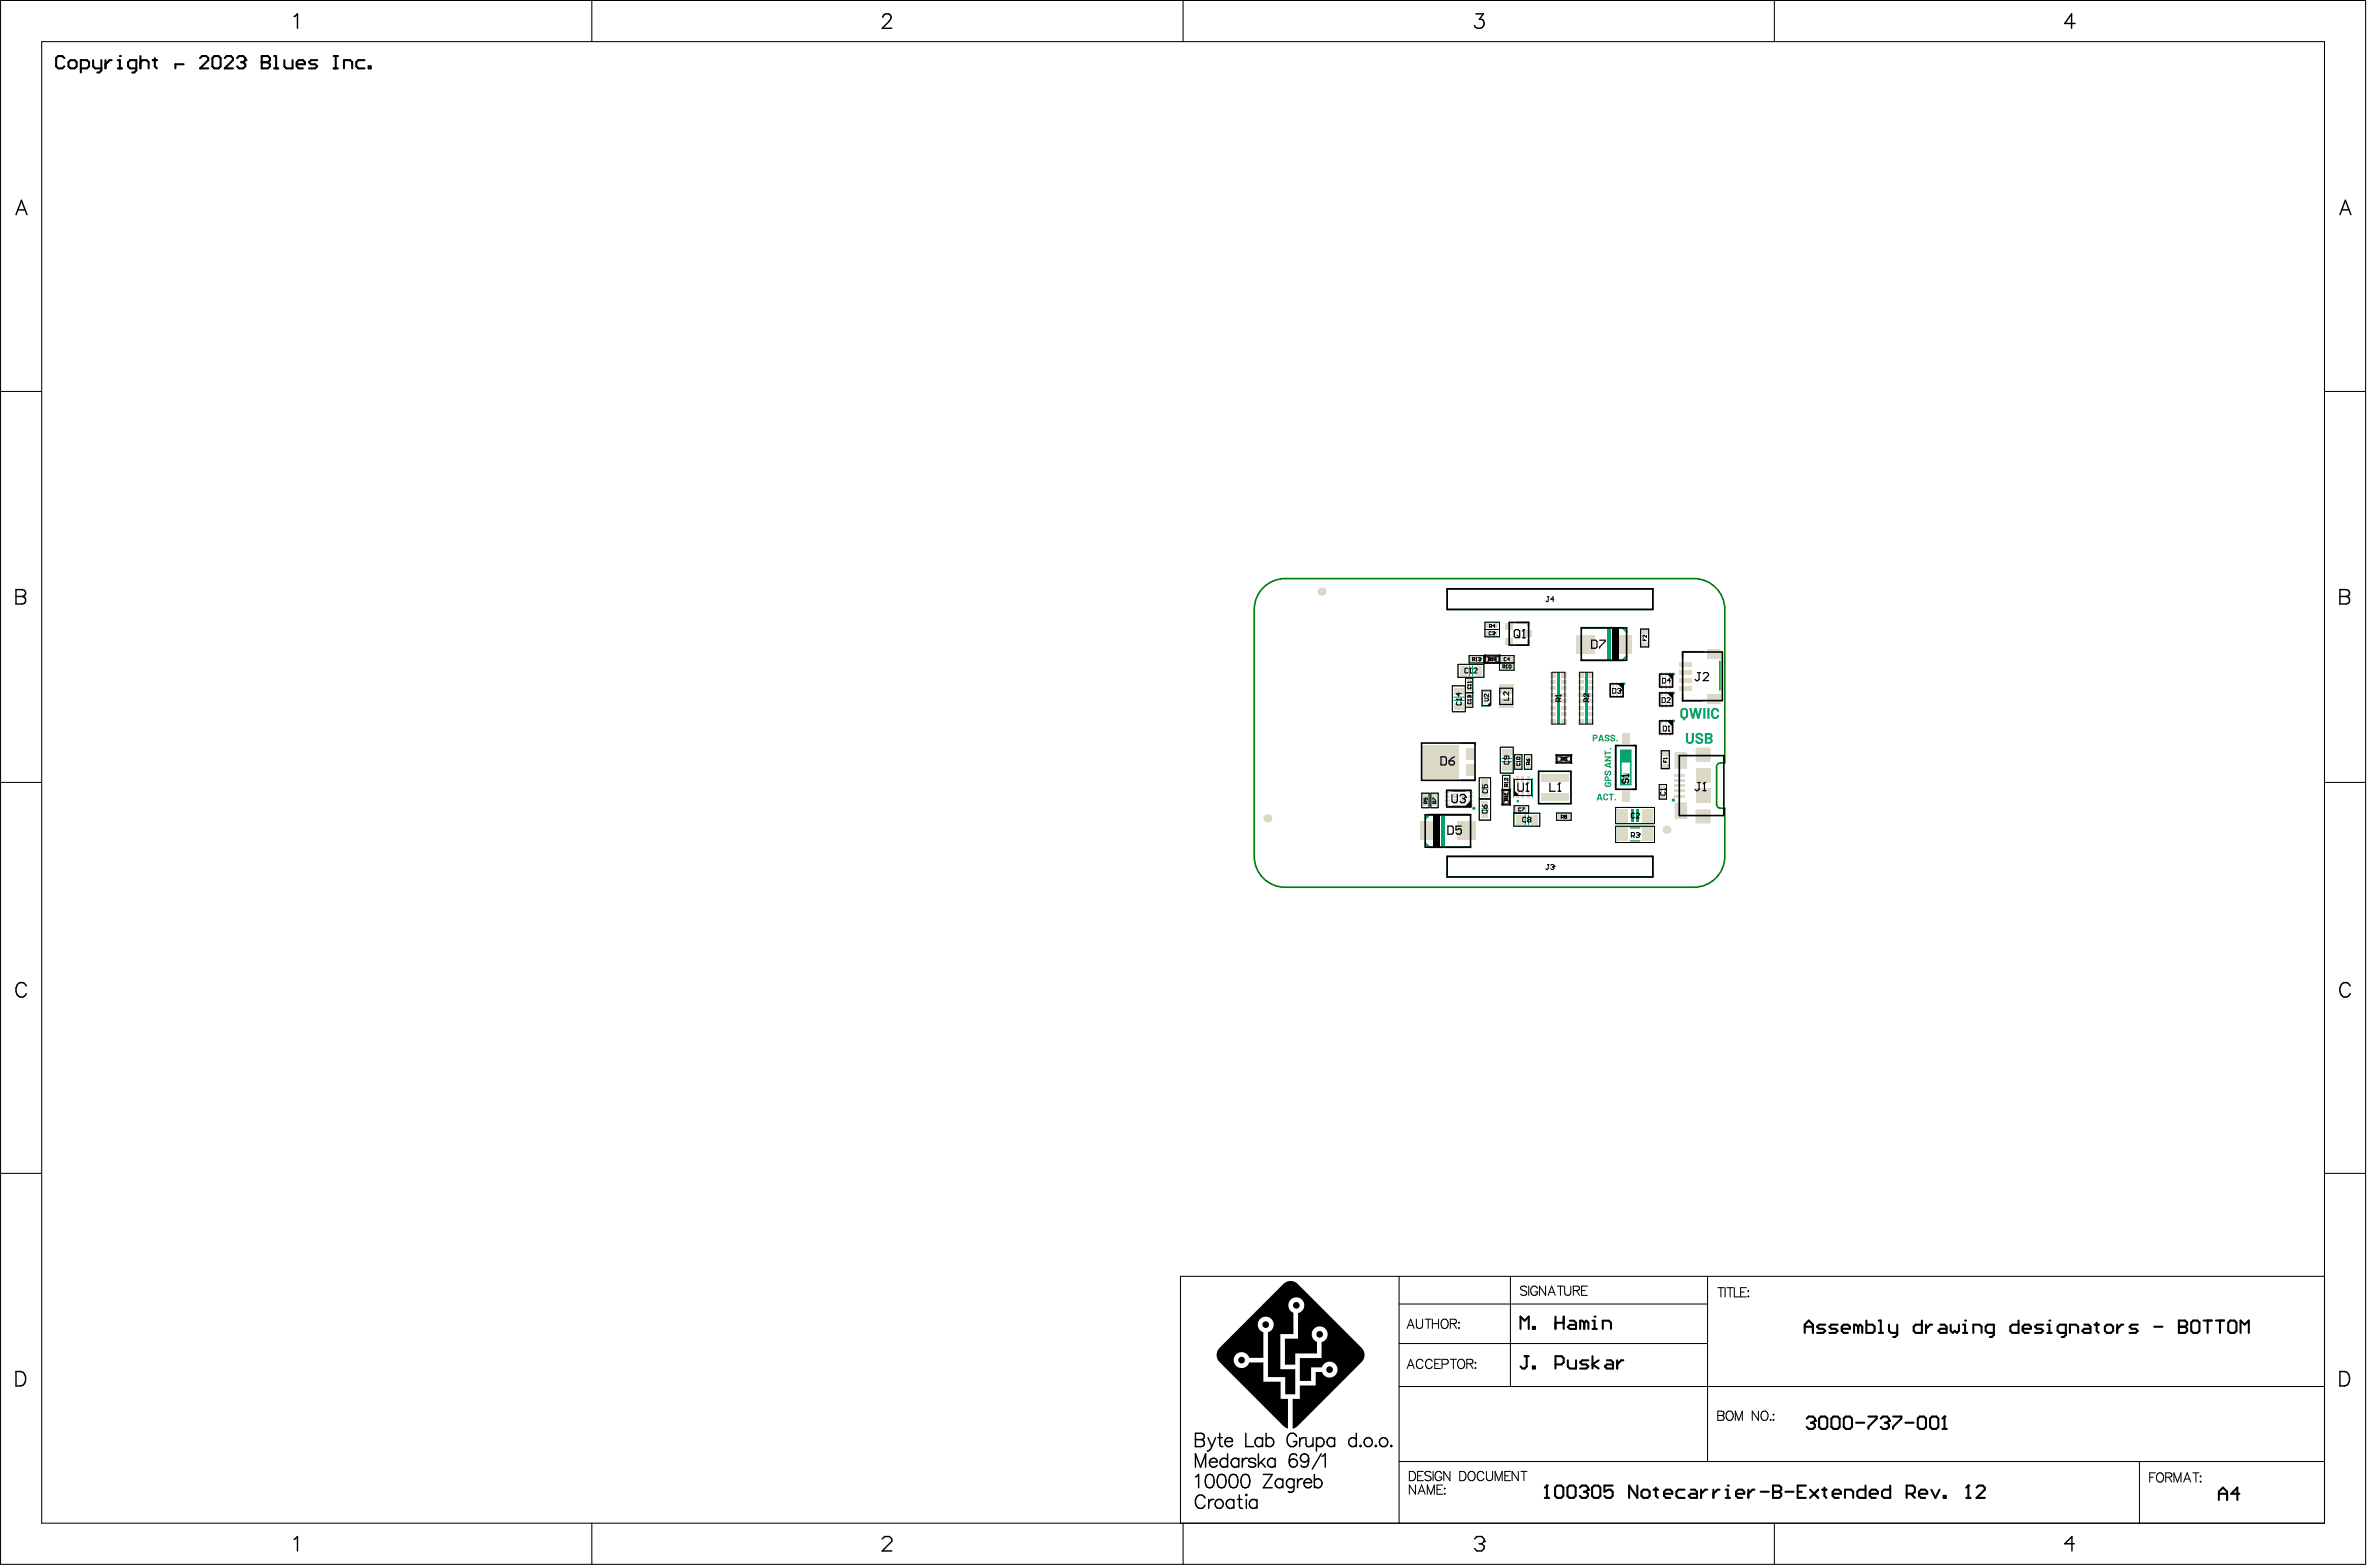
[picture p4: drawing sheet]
<svg xmlns="http://www.w3.org/2000/svg" width="487mm" height="322mm" viewBox="0 0 487 322" stroke-linecap="round" stroke-linejoin="round" font-family="sans-serif">
<path d="M259.7 120.8a6.3 6.3 0 0 1 4.5-1.9h84.1a6.3 6.3 0 0 1 6.3 6.4v31.5h-.9a.83 .83 0 0 0-.8 .8v7.7a.83 .83 0 0 0 .8 .8h.9v9.9a6.3 6.3 0 0 1-6.3 6.4h-84.1a6.3 6.3 0 0 1-6.3-6.4v-50.7a6.3 6.3 0 0 1 1.8-4.5z" fill="none" stroke="#008000" stroke-width=".33"/>
<g fill="#000">
<path d="M263.9 263.9a2.07 2.07 0 0 1 2.8-.1l13.2 13.2a2.07 2.07 0 0 1 0 3l-13.1 13.1-1 .6v-6.2h1.4v-2.7h3.3v-2.8h1.3l.6 .8 .9 .4 .7-.2 .5-.3 .5-.9-.1-.8-.6-.8-.7-.3-.8 .1-.6 .4-.4 .7h-2.2v2.7h-2.4v-4.7h4.5v-3.2l.9-.7 .3-.9-.1-.8-.3-.4-.9-.5h-.5l-.7 .3-.4 .4-.3 .7 .2 1 .3 .4 .6 .4v2.4h-4.5v2.3h-2.1v-5.3h2.7v-5.3l.6-.3 .3-.3 .3-1.1a1.63 1.63 0 0 0-1.5-1.5 1.63 1.63 0 0 0-1.7 1.3l.2 1 .3 .5 .5 .3v4.4h-2.7v7.2h3.1v5.2h-2.1v-3.5h-3.5v-9.3l.8-.6 .4-.9-.4-1-.5-.5-.8-.2-.7 .2-.6 .5-.3 .7v.7l.3 .5 .8 .6v5.3h-2.9a1.63 1.63 0 0 0-2-1.1l-.7 .4-.3 .4-.2 .8 .1 .5 .2 .4 .6 .5 .8 .2 .5-.1a1.63 1.63 0 0 0 1-1.1h2.9v4h3.6v3.5h1.5v6.1l-.9-.5-13.2-13.1a2.06 2.06 0 0 1-.1-2.8z"/>
<circle cx="24.6" cy="11.5" r=".21"/>
<circle cx="50.4" cy="12.4" r=".21"/>
<circle cx="53.8" cy="12.8" r=".21"/>
<circle cx="255.3" cy="279.6" r=".68"/>
<circle cx="260.2" cy="272.3" r=".68"/>
<circle cx="266.5" cy="268.3" r=".68"/>
<circle cx="271.3" cy="274.3" r=".68"/>
<circle cx="327.8" cy="270.6" r=".21"/>
<circle cx="273.3" cy="281.5" r=".68"/>
<circle cx="318" cy="305.3" r=".21"/>
<circle cx="326.5" cy="306.2" r=".21"/>
<circle cx="355.2" cy="305.3" r=".21"/>
<circle cx="364.5" cy="306.6" r=".21"/>
<circle cx="404.7" cy="305.3" r=".21"/>
</g>
<g fill="none" stroke="#000" stroke-width=".21">
<path d="M.1 .1h486.2v321.4h-486.2zM121.7 .1v8.5M243.2 .1v8.5M364.8 .1v8.5M.1 80.5h8.5M477.9 80.5h8.4M.1 160.8h8.5M477.9 160.8h8.4M.1 241.2h8.5M477.9 241.2h8.4M287.6 262.3v50.8M287.6 276.2h63.5"/>
<path d="M287.6 268h63.3M289.3 273.1l.7-2 .7 2M289.6 272.4h.9M291.2 271.1v1.4a.64 .64 0 0 0 .6 .6 .64 .64 0 0 0 .7-.6v-1.4M292.6 279.8a.7 .7 0 0 0-.8-.4 .7 .7 0 0 0-.6 .7v.5a.7 .7 0 0 0 .6 .7 .7 .7 0 0 0 .8-.5M293 271.1h1.3M293.6 271.1v2M294.4 279.8a.7 .7 0 0 0-.8-.4 .7 .7 0 0 0-.5 .7v.5a.7 .7 0 0 0 .5 .7 .7 .7 0 0 0 .8-.5M294.5 271.1v2M294.5 272.1h1.2M295.7 271.1v2M296.2 279.4h-1.2v1.9h1.2"/>
<path d="M296.5 271.4a.7 .7 0 0 1 .8-.2 .7 .7 0 0 1 .4 .7v.4a.73 .73 0 0 1-.7 .8 .73 .73 0 0 1-.7-.8zM298.2 272.1l1.1-.1 .1-.3-.1-.4-.3-.2h-.8v2M298.2 279.4h1.2M298.8 272.1l.6 1M298.8 279.4v1.9M300 271.8v.2zM300 272.9v.2zM300 279.5a.91 .91 0 0 1 1.1 .4 .91 .91 0 0 1-.2 1.1 .7 .7 0 0 1-.8 .3 .7 .7 0 0 1-.4-.7v-.5zM310.5 262.3v22.7M313.9 264.6a.72 .72 0 0 0-.7-.3 .72 .72 0 0 0-.6 .5l.2 .3 .9 .3 .2 .6a.84 .84 0 0 1-1.3 0M314.3 264.4v1.9M316.1 264.8a.7 .7 0 0 0-.8-.5 .7 .7 0 0 0-.6 .8v.4a.68 .68 0 0 0 .7 .8 .68 .68 0 0 0 .7-.8h-.5"/>
<path d="M317.8 264.4v1.9l-1.3-1.9v1.9M318.3 266.3l.7-1.9 .7 1.9M318.6 265.6h.9M320.2 264.4h1.2M320.8 264.4v1.9M321.7 264.4v1.3a.64 .64 0 0 0 .6 .6 .64 .64 0 0 0 .6-.6v-1.3M323.5 265.3l1.1-.1 .1-.3-.1-.4-.3-.1h-.8v1.9M324.1 265.3l.6 1M325.2 265.3h.7M326.3 264.4h-1.1v1.9h1.1M351.1 262.3v38.1M353.2 264.7h1.2"/>
<path d="M353.8 264.7v1.9M354.7 264.7v1.9M355.1 264.7h1.2M355.7 264.7v1.9M356.6 264.7v1.9h1M357.9 265.6h.7M359 264.7h-1.1v1.9h1.1M359.3 265.4h.2zM359.4 266.4v.2zM477.9 262.3h-235.2v50.8h235.2v-304.5h-469.3v304.5h469.3M287.6 285h190.3M289.3 281.3l.7-1.9 .7 1.9"/>
<path d="M289.6 280.7h.9M295 280.3h.7M296.5 280.4h.8a.5 .5 0 0 0 .5-.5 .5 .5 0 0 0-.5-.5h-.8v1.9M301.6 280.3l1-.1 .2-.3-.1-.3-.3-.2h-.8v1.9M302.2 280.3l.6 1M303.3 280v.2zM303.3 281.1v.2zM353.2 290h.8l.3 .2 .1 .4-.4 .4a.5 .5 0 0 1 .5 .4 .5 .5 0 0 1-.5 .5h-.8zM353.2 291h.8M355.2 290.1a.91 .91 0 0 1 1.1 .4 .91 .91 0 0 1-.2 1.2 .7 .7 0 0 1-.8 .2 .7 .7 0 0 1-.4-.7l.1-.7zM356.8 291.9v-1.9l.7 1.9 .7-1.9v1.9M361.5 290v1.9l-1.3-1.9v1.9"/>
<path d="M362.4 290.1a.91 .91 0 0 1 1.1 .4 .91 .91 0 0 1-.2 1.2 .7 .7 0 0 1-.8 .2 .7 .7 0 0 1-.5-.7v-.4zM364 291.8v.1zM364.6 290.7v.2zM364.6 291.8v.1zM121.7 313.1v8.4M243.2 313.1v8.4M287.6 300.4h190.3M289.7 302.4h.7a1.02 1.02 0 0 1 .6 1 1.02 1.02 0 0 1-.6 .9h-.7zM291 305.2v1.9l-1.3-1.9v1.9M291.4 303.3h.8M291.5 307.1l.8-1.9 .7 1.9M291.8 306.5h.9"/>
<path d="M292.6 302.4h-1.2v1.9h1.2M293.4 307.1v-1.9l.8 1.9 .7-1.9v1.9M294.2 302.7a.72 .72 0 0 0-.7-.3 .72 .72 0 0 0-.6 .5l.2 .3 .9 .3 .2 .6a.83 .83 0 0 1-1.3 0M294.6 302.4v1.9M295.4 306.1h.8M296.4 302.9a.7 .7 0 0 0-.8-.5 .7 .7 0 0 0-.6 .8v.4a.68 .68 0 0 0 .7 .8 .68 .68 0 0 0 .7-.8h-.5M296.6 305.2h-1.2v1.9h1.2M297 305.9v.1zM297 307v.1zM298.1 302.4v1.9l-1.3-1.9v1.9M300.1 302.4h.6a1.02 1.02 0 0 1 .7 1 1.02 1.02 0 0 1-.7 .9h-.6zM302 302.7a.7 .7 0 0 1 .8-.2 .7 .7 0 0 1 .5 .7v.4a.73 .73 0 0 1-.8 .8 .73 .73 0 0 1-.7-.8z"/>
<path d="M305.1 302.9a.7 .7 0 0 0-.8-.5 .7 .7 0 0 0-.6 .8v.4a.7 .7 0 0 0 .6 .7 .7 .7 0 0 0 .8-.4M305.6 302.4v1.4a.64 .64 0 0 0 .6 .5 .64 .64 0 0 0 .7-.5v-1.4M307.4 304.3v-1.9l.7 1.9 .7-1.9v1.9M309.4 303.3h.7M310.6 302.4h-1.2v1.9h1.2M312.1 302.4v1.9l-1.2-1.9v1.9M312.7 302.4h1.2M313.3 302.4v1.9M364.8 313.1v8.4M439.8 300.4v12.7M442 303.6h.7M443.1 302.7h-1.1v1.9"/>
<path d="M443.7 302.8a.91 .91 0 0 1 1.1 .4 .91 .91 0 0 1-.2 1.2 .7 .7 0 0 1-.8 .2 .7 .7 0 0 1-.4-.7v-.7zM445.2 303.6l1.1-.1 .2-.2-.1-.4-.3-.2h-.9v1.9M445.9 303.6l.6 1M446.9 304.6v-1.9l.8 1.9 .7-1.9v1.9M448.9 304.6l.8-1.9 .7 1.9M449.2 304h.9M450.8 302.7h1.3M451.5 302.7v1.9M452.3 303.5h.2zM452.4 304.5v.1z"/>
</g>
<g fill="none" stroke="#000" stroke-width=".3">
<path d="M60.5 3.4l.7-.6v3M181.5 3.6a.74 .74 0 0 1 .6-.8h.5a.72 .72 0 0 1 .5 1.2l-1.7 1.8h1.9M303.4 2.8h1.6l-.9 1.2a.95 .95 0 0 1 1 1.1 .95 .95 0 0 1-1.3 .7l-.4-.1-.3-.5M426.6 4.8h-2.1l1.4-2v3M3.3 44.1l1.1-2.9 1.1 2.9M3.7 43.1h1.4M481.1 44.1l1.1-2.9 1.1 2.9M481.5 43.1h1.4M3.3 121.2h1.3l.4 .1a.68 .68 0 0 1 0 1.2l-.4 .1a.78 .78 0 0 1 .7 .8 .78 .78 0 0 1-.7 .7h-1.3zM3.3 122.6h1.3M481.1 121.2h1.2l.4 .1a.68 .68 0 0 1 0 1.2l-.4 .1a.78 .78 0 0 1 .8 .8 .78 .78 0 0 1-.8 .7h-1.2zM481.1 122.6h1.2"/>
<path d="M5.4 202.7a1.09 1.09 0 0 0-1.2-.7 1.09 1.09 0 0 0-.9 1.1 1.3 1.3 0 0 0 .3 1.4 1.3 1.3 0 0 0 1.4 .3l.4-.6M483.2 202.7a1.09 1.09 0 0 0-1.3-.7 1.09 1.09 0 0 0-.8 1.1 1.3 1.3 0 0 0 .2 1.4 1.3 1.3 0 0 0 1.4 .3l.5-.6M3.3 281.9h1a1.58 1.58 0 0 1 1 1.5 1.58 1.58 0 0 1-1 1.5h-1zM245.8 294.6l1.5 .1a.64 .64 0 0 1 0 1.1l-.4 .1a.72 .72 0 0 1 .7 .7 .72 .72 0 0 1-.7 .7h-1.1zM245.8 295.9h1.1M248.3 295.5l.8 1.8M249 299.9a.73 .73 0 0 1 .8-.1 .73 .73 0 0 1 .4 .7h-1.6zM249.1 297.3a1.06 1.06 0 0 1-.9 1M249.9 295.5l-.8 1.8M250.4 295.5h.9M250.8 294.6v2.2l.1 .4 .5 .1M251.8 296.3a.86 .86 0 0 0 .5 1 .86 .86 0 0 0 1.1-.3"/>
<path d="M252.2 295.6a.72 .72 0 0 1 .8 0 .72 .72 0 0 1 .4 .7h-1.6zM252.4 298.8v2.8M254.7 299.7v1.9M255.4 299.7v1.9M256.1 294.6v2.7h1.6M256.5 299.7a.88 .88 0 0 0-1.1 .8M258.7 298.8v2.8M259.6 295.9a.88 .88 0 0 0-1.3-.1 .88 .88 0 0 0 0 1.3 .88 .88 0 0 0 1.3-.1M259.6 295.5v1.8M260 299.7l-1.3 1.3M260.3 295.9a.88 .88 0 0 1 1.3-.1 .88 .88 0 0 1 0 1.3 .88 .88 0 0 1-1.3-.1M260.3 294.6v2.7"/>
<path d="M262.2 299.7v1.9M266.6 295.3a1.01 1.01 0 0 0-1.2-.7 1.01 1.01 0 0 0-.8 1 1.2 1.2 0 0 0 .3 1.4 1.2 1.2 0 0 0 1.3 .2l.4-.5v-.4h-.7M266.6 299.2a.81 .81 0 0 0-1.2-.2l-.2 .3-.2 1.4M267.2 295.5v1.8M268.2 295.5a.88 .88 0 0 0-1 .8M268.5 295.5l.1 1.7 .7 .1 .6-.5M269 299.7a1.39 1.39 0 0 1-.7 1.9l-.7-.2-.1-.2M269.9 295.5v1.8M270.7 295.9a.88 .88 0 0 1 1.2-.1 .88 .88 0 0 1 0 1.3 .88 .88 0 0 1-1.2-.1M270.7 295.5v2.8M271.6 298.8l-1.8 3.2M271.8 299.3l.7-.5v2.8"/>
<path d="M274.4 295.9a.88 .88 0 0 0-1.3-.1 .88 .88 0 0 0 0 1.3 .88 .88 0 0 0 1.3-.1M274.4 295.5v1.8M278.8 295.9a.88 .88 0 0 0-1.3-.1 .88 .88 0 0 0 0 1.3 .88 .88 0 0 0 1.3-.1M278.8 294.6v2.7M279.7 297.1l.1 .1-.1 .1-.1-.1zM282.9 297.1l.1 .1-.1 .1-.2-.1zM286 297.1l.2 .1-.2 .1-.1-.1zM481.1 281.9h.9a1.58 1.58 0 0 1 1.1 1.5 1.58 1.58 0 0 1-1.1 1.5h-.9zM60.5 316.4l.7-.6v3M181.4 316.3l.5-.5h1l.4 .5v.5l-1.9 2h1.9M245.8 303.6l.6-.5v2.7M245.8 301.6v-2.8l1 2.8 1.1-2.8v2.8"/>
<path d="M247.7 307.9a1.01 1.01 0 0 0-1.1-.6 1.01 1.01 0 0 0-.8 1 1.2 1.2 0 0 0 .2 1.3 1.2 1.2 0 0 0 1.3 .3l.4-.5M248.2 303.2a.89 .89 0 0 1 1.3 .4 2.27 2.27 0 0 1-.3 2.1 .89 .89 0 0 1-1.3-.4 2.27 2.27 0 0 1 .3-2.1zM248.5 308.2v1.8M248.6 300.5a.86 .86 0 0 0 .6 1 .86 .86 0 0 0 1-.3M249.5 308.2a.88 .88 0 0 0-1 .8M250.6 303.2a.89 .89 0 0 1 1.3 .4 2.27 2.27 0 0 1-.2 2.1 .89 .89 0 0 1-1.3-.4 2.27 2.27 0 0 1 .2-2.1zM252.4 300.1a.88 .88 0 0 0-1.3-.1 .88 .88 0 0 0 0 1.3 .88 .88 0 0 0 1.3-.1M253.1 303.2a.89 .89 0 0 1 1.3 .4 2.27 2.27 0 0 1-.3 2.1 .89 .89 0 0 1-1.3-.4 2.27 2.27 0 0 1 .3-2.1zM253.7 308.6a.88 .88 0 0 0-1.3-.1 .88 .88 0 0 0 0 1.3 .88 .88 0 0 0 1.3-.2M253.7 308.2v1.8M254.4 308.2h.9M254.7 300.1a.88 .88 0 0 0-1.3-.1 .88 .88 0 0 0 0 1.3 .88 .88 0 0 0 1.3-.1"/>
<path d="M254.8 307.3v2.2l.1 .4 .5 .1M255.5 303.2a.89 .89 0 0 1 1.3 .4 2.27 2.27 0 0 1-.2 2.1 .89 .89 0 0 1-1.4-.4 2.27 2.27 0 0 1 .3-2.1zM256.2 307.2l.2 .1-.2 .1-.1-.1zM256.2 308.2v1.8M258.1 300.1a.83 .83 0 0 0-1.4 0l.4 .4 .9 .3 .1 .4a.83 .83 0 0 1-1.4 0M258.4 308.6a.88 .88 0 0 0-1.3-.1 .88 .88 0 0 0 0 1.3 .88 .88 0 0 0 1.3-.2M258.4 308.2v1.8M259.2 300.5l1 1.1M259.7 303.1h1.9l-1.9 2.7h1.9M262.2 300.1a.88 .88 0 0 0-1.3-.1 .88 .88 0 0 0 0 1.3 .88 .88 0 0 0 1.3-.1M263.7 304.4a.88 .88 0 0 0-1.3-.2 .88 .88 0 0 0 0 1.3 .88 .88 0 0 0 1.3-.1M263.7 304v1.8"/>
<path d="M266 304.4a.88 .88 0 0 0-1.3-.2 .88 .88 0 0 0 0 1.3 .88 .88 0 0 0 1.3-.1M266 304v2.1a.72 .72 0 0 1-.4 .6 .72 .72 0 0 1-.7-.1M266.8 304v1.8M267.8 304a.88 .88 0 0 0-1 .8M268.1 304.8a.86 .86 0 0 0 .5 .9 .86 .86 0 0 0 1-.3M268.5 304.1a.72 .72 0 0 1 .8-.1 .72 .72 0 0 1 .3 .8h-1.5zM270.2 304.4a.88 .88 0 0 1 1.3-.2 .88 .88 0 0 1 0 1.3 .88 .88 0 0 1-1.3-.1M270.2 303.1v2.7M303.1 316.3l.5-.5h1l.5 .5v.5M304.1 317.3h.5M304.6 317.3l.5 .5v.5l-.5 .5h-1l-.5-.5M305.1 316.8h.1"/>
<path d="M305.1 316.8l-.5 .5M426.5 317.3h-2l1.5-1.5v3"/>
<circle cx="268.2" cy="299.7" r=".85"/>
<circle cx="281.2" cy="296.4" r=".91"/>
<circle cx="284.4" cy="296.4" r=".91"/>
<circle cx="250.6" cy="309.1" r=".91"/>
<circle cx="265.9" cy="300.7" r=".85"/>
</g>
<g fill="none" stroke="#000" stroke-width=".42">
<path d="M13.2 11.9l-.4-.4h-.8l-.5 .4v1.7l.5 .5h.8l.4-.5M14.5 12.4h.8l.5 .4v.8l-.5 .5h-.8l-.4-.5v-.8zM16.6 14.1h1.3l.4-.5v-.8l-.4-.4h-1.3v2.5M19.1 12.4v1.2l.5 .5h1.2M20.8 12.4v2.1l-.4 .4h-.4M21.7 12.4v1.7M23 12.4h-.5l-.8 .8M24.2 14.1h.9M24.2 12.4h.4v1.7M28 14.1h-1.2l-.5-.5v-.8l.5-.4h1.2v2.1l-.4 .4h-.4M28.9 12.8l.4-.4h.8l.5 .4v1.3M28.9 11.5v2.6"/>
<path d="M31.4 12.4h.9M31.8 11.9v1.7l.5 .5M37.7 13.2h-1.6v.9M41.1 11.9l.4-.4h.9l.4 .4v.5l-1.7 1.7h1.7M44.1 11.5h.8l.5 .4v1.7l-.5 .5h-.8l-.4-.5v-1.7zM46.2 11.9l.4-.4h.9l.4 .4v.5l-1.7 1.7h1.7M48.7 11.9l.5-.4h.8l.4 .4v.5l-.4 .4M49.6 12.8h.4M50 12.8l.4 .4v.4l-.4 .5h-.8l-.5-.5M53.8 11.5h1.3l.4 .4v.5l-.4 .4 .4 .4v.4l-.4 .5h-1.3zM53.8 12.8h1.3M56.3 11.5h.5v2.6"/>
<path d="M56.3 14.1h.9M58.5 12.4v1.2l.4 .5h1.2v-1.7M61 13.2h1.7v-.4l-.4-.4h-.9l-.4 .4v.8l.4 .5h.9M65.2 12.4h-1.2l-.5 .4 .5 .4h.8l.4 .4-.4 .5h-1.3M68.6 11.5h.8M68.6 14.1h.8M69 11.5v2.6M70.7 14.1v-1.7h1.3l.4 .4v1.3M74.9 12.4h-1.2l-.4 .4v.8l.4 .5h1.2M75.8 13.6h.4v.5h-.4zM312.6 273.2v-2.6l.8 .9 .9-.9v2.6M313.4 278.8h.9"/>
<path d="M313.9 278.8v2.1l-.5 .4h-.4l-.4-.4M315.1 272.7h.5v.5h-.5zM319.8 270.6v2.6M319.8 271.9h1.7M321.5 270.6v2.6M322.3 279.6v1.3l.4 .4h1.3v-1.7M322.7 271.5h.9l.4 .4v1.3h-1.3l-.4-.5 .4-.4h1.3M325.7 271.9l-.4-.4h-.4v1.7M325.7 271.9v1.3M325.7 271.9l.4-.4 .5 .4v1.3M326.6 279.6h-1.3l-.4 .4 .4 .4h.8l.5 .5-.5 .4h-1.2M327.4 273.2h.8"/>
<path d="M327.4 271.5h.4v1.7M327.4 278.8v2.5M328.7 279.6l-1.3 .8 1.3 .9M329.5 273.2v-1.7h1.3l.4 .4v1.3M330.4 279.6h.8l.4 .4v1.3h-1.2l-.5-.4 .5-.5h1.2M332.5 279.6v1.7M333.7 279.6h-.4l-.8 .8M315.1 280.9h.5v.4h-.5zM319.8 280.4h1.3l.4-.4v-.8l-.4-.4h-1.3v2.5M317.6 307.9h.8M317.6 305.8l.4-.5v2.6M320.1 305.3h.9l.4 .5v1.7l-.4 .4h-.9l-.4-.4v-1.7z"/>
<path d="M322.7 305.3h.8l.4 .5v1.7l-.4 .4h-.8l-.5-.4v-1.7zM324.8 305.8l.4-.5h.8l.5 .5v.4l-.5 .4M325.6 306.6h.4M326 306.6l.5 .4v.5l-.5 .4h-.8l-.4-.4M327.7 305.3h.9l.4 .5v1.7l-.4 .4h-.9l-.4-.4v-1.7zM331.5 305.3h-1.6v1.3l.8-.4h.4l.4 .4v.9l-.4 .4h-.8l-.4-.4M336.6 305.3v2.6l-1.7-2.6v2.6M337.9 306.2h.8l.5 .4v.9l-.5 .4h-.8l-.4-.4v-.9zM340 306.2h.8M340.4 305.8v1.7l.4 .4M342.1 307h1.7v-.4l-.4-.4h-.9l-.4 .4v.9l.4 .4h.9M346.3 306.2h-1.2l-.5 .4v.9l.5 .4h1.2"/>
<path d="M347.6 306.2h.9l.4 .4v1.3h-1.3l-.4-.4 .4-.5h1.3M349.7 306.2v1.7M351 306.2h-.4l-.9 .8M352.3 306.2v1.7M353.5 306.2h-.4l-.8 .8M354.8 307.9h.8M354.8 306.2h.4v1.7M356.9 307h1.7v-.4l-.4-.4h-.9l-.4 .4v.9l.4 .4h.9M359.4 306.2v1.7M360.7 306.2h-.4l-.9 .8M362 306.6h1.7M364.5 305.3h1.3l.4 .5v.4l-.4 .4 .4 .4v.5l-.4 .4h-1.3z"/>
<path d="M364.5 306.6h1.3M367 306.6h1.7M369.6 306.6h.8M371.3 305.3h-1.7v2.6h1.7M372.1 306.2l1.7 1.7M373.8 306.2l-1.7 1.7M374.7 306.2h.8M375.1 305.8v1.7l.4 .4M376.8 307h1.7v-.4l-.5-.4h-.8l-.4 .4v.9l.4 .4h.8M379.3 307.9v-1.7h1.3l.4 .4v1.3M383.5 305.3v2.6h-1.2l-.5-.4v-.9l.5-.4h1.2M384.4 307h1.7v-.4l-.5-.4h-.8l-.4 .4v.9l.4 .4h.8"/>
<path d="M388.6 305.3v2.6h-1.3l-.4-.4v-.9l.4-.4h1.3M392 307h1.3l.4-.4v-.8l-.4-.5h-1.3v2.6M392.8 307l.9 .9M394.5 307h1.7v-.4l-.4-.4h-.9l-.4 .4v.9l.4 .4h.9M397.1 306.2l.8 1.7 .8-1.7M399.6 307.5h.4v.4h-.4zM404.2 307.9h.9M404.2 305.8l.5-.5v2.6M406.4 305.8l.4-.5h.8l.4 .5v.4l-1.6 1.7h1.6M456.2 308.3v-1.7l.8-.8 .9 .8v1.7M456.2 307h1.7M460.4 307h-1.7l1.3-1.2v2.5"/>
</g>
<g fill="#dcd9c7">
<path d="M298.8 164.3h.8v.9h-.8z" fill-rule="evenodd"/>
<path d="M298.8 163.2h.8v.8h-.8z" fill-rule="evenodd"/>
<path d="M300.2 163.2h.9v.8h-.9z" fill-rule="evenodd"/>
<path d="M300.2 164.3h.9v.9h-.9z" fill-rule="evenodd"/>
<path d="M341.4 163.2h.9v.8h-.9z" fill-rule="evenodd"/>
<path d="M341.4 161.6h.9v.7h-.9z" fill-rule="evenodd"/>
<path d="M341.6 157h1.6v1.1h-1.6z" fill-rule="evenodd"/>
<path d="M341.6 154.2h1.6v1.1h-1.6z" fill-rule="evenodd"/>
<path d="M342.4 150.2h.3v.9h-.3z" fill-rule="evenodd"/>
<path d="M343.2 150.2h.3v.9h-.3z" fill-rule="evenodd"/>
<path d="M341.5 150.2h.4v.9h-.4z" fill-rule="evenodd"/>
<path d="M343.2 147.9h.3v.9h-.3z" fill-rule="evenodd"/>
<path d="M342.4 147.9h.3v.9h-.3z" fill-rule="evenodd"/>
<path d="M341.5 147.9h.4v.9h-.4z" fill-rule="evenodd"/>
<path d="M342.4 144.5h.3v.9h-.3z" fill-rule="evenodd"/>
<path d="M343.2 144.5h.3v.9h-.3z" fill-rule="evenodd"/>
<path d="M341.5 144.5h.4v.9h-.4z" fill-rule="evenodd"/>
<path d="M342.4 140.6h.3v.9h-.3z" fill-rule="evenodd"/>
<path d="M343.2 140.6h.3v.9h-.3z" fill-rule="evenodd"/>
<path d="M341.5 140.6h.4v.9h-.4z" fill-rule="evenodd"/>
<path d="M332.2 142.6h.3v.9h-.3z" fill-rule="evenodd"/>
<path d="M333 142.6h.4v.9h-.4z" fill-rule="evenodd"/>
<path d="M331.4 142.6h.3v.9h-.3z" fill-rule="evenodd"/>
<path d="M333 140.3h.4v.9h-.4z" fill-rule="evenodd"/>
<path d="M332.2 140.3h.3v.9h-.3z" fill-rule="evenodd"/>
<path d="M331.4 140.3h.3v.9h-.3z" fill-rule="evenodd"/>
<path d="M324.5 146.5h1.1v.7h-1.1z" fill-rule="evenodd"/>
<path d="M324.5 147.8h1.1v1.1h-1.1z" fill-rule="evenodd"/>
<path d="M324.5 143.8h1.1v.7h-1.1z" fill-rule="evenodd"/>
<path d="M324.5 139.8h1.1v.7h-1.1z" fill-rule="evenodd"/>
<path d="M324.5 141.1h1.1v.8h-1.1z" fill-rule="evenodd"/>
<path d="M322 167.4h.7v.9h-.7z" fill-rule="evenodd"/>
<path d="M320.9 146.5h1.1v.7h-1.1z" fill-rule="evenodd"/>
<path d="M320.9 147.8h1.1v1.1h-1.1z" fill-rule="evenodd"/>
<path d="M320.9 143.8h1.1v.7h-1.1z" fill-rule="evenodd"/>
<path d="M320.9 139.8h1.1v.7h-1.1z" fill-rule="evenodd"/>
<path d="M320.9 141.1h1.1v.8h-1.1z" fill-rule="evenodd"/>
<path d="M318.8 146.5h1v.7h-1z" fill-rule="evenodd"/>
<path d="M318.8 147.8h1v1.1h-1z" fill-rule="evenodd"/>
<path d="M318.8 143.8h1v.7h-1z" fill-rule="evenodd"/>
<path d="M318.8 139.8h1v.7h-1z" fill-rule="evenodd"/>
<path d="M318.8 141.1h1v.8h-1z" fill-rule="evenodd"/>
<path d="M312.9 159.7h.5v1.2h-.5z" fill-rule="evenodd"/>
<path d="M311.8 159.7h.5v1.2h-.5z" fill-rule="evenodd"/>
<path d="M311.7 157.1h.9v.7h-.9z" fill-rule="evenodd"/>
</g>
<path d="M309.2 164.3h.9v.8h-.9z" fill="none" stroke="#dcd9c7" stroke-width=".21"/>
<g fill="#dcd9c7">
<path d="M309.2 159.7h.9v.7h-.9z" fill-rule="evenodd"/>
<path d="M309.2 161.3h.9v.8h-.9z" fill-rule="evenodd"/>
<path d="M308.6 136.6h.7v.9h-.7z" fill-rule="evenodd"/>
<path d="M307.2 129.7h.8v.9h-.8z" fill-rule="evenodd"/>
<path d="M304.7 167h1.2v1.2h-1.2z" fill-rule="evenodd"/>
<path d="M304.7 164.6h1.2v1.2h-1.2z" fill-rule="evenodd"/>
<path d="M304.7 160.2h1.2v1.2h-1.2z" fill-rule="evenodd"/>
<path d="M305.6 129.7h.7v.9h-.7z" fill-rule="evenodd"/>
</g>
<g fill="#dcd9c7">
<circle cx="305.2" cy="143.2" r=".16"/>
<circle cx="305.2" cy="143.8" r=".16"/>
<circle cx="305.2" cy="144.5" r=".16"/>
<circle cx="305.9" cy="143.2" r=".16"/>
<circle cx="305.9" cy="143.8" r=".16"/>
<circle cx="305.9" cy="144.5" r=".16"/>
</g>
<path d="M302 163.7h.7M302 164.6h.7M302 165.4h.7" fill="none" stroke="#dcd9c7" stroke-width=".45"/>
<g fill="#dcd9c7">
<path d="M301.6 142.7h.9v.7h-.9z" fill-rule="evenodd"/>
<path d="M301.6 144.3h.9v.8h-.9z" fill-rule="evenodd"/>
<path d="M301.6 141.3h.9v.8h-.9z" fill-rule="evenodd"/>
<path d="M301.6 139.7h.9v.7h-.9z" fill-rule="evenodd"/>
<path d="M294.5 165h.9v.7h-.9z" fill-rule="evenodd"/>
<path d="M294.5 163.3h.9v.8h-.9z" fill-rule="evenodd"/>
<path d="M343.2 142.1h.3v.9h-.3z" fill-rule="evenodd"/>
<path d="M342.4 142.1h.3v.9h-.3z" fill-rule="evenodd"/>
<path d="M341.5 142.1h.4v.9h-.4z" fill-rule="evenodd"/>
<path d="M343.2 138.3h.3v.9h-.3z" fill-rule="evenodd"/>
<path d="M342.4 138.3h.3v.9h-.3z" fill-rule="evenodd"/>
<path d="M341.5 138.3h.4v.9h-.4z" fill-rule="evenodd"/>
<path d="M324.5 145.1h1.1v.8h-1.1z" fill-rule="evenodd"/>
<path d="M324.5 142.5h1.1v.7h-1.1z" fill-rule="evenodd"/>
<path d="M324.5 138.1h1.1v1.1h-1.1z" fill-rule="evenodd"/>
</g>
<path d="M322 155.5h.7v1h-.7z" fill="none" stroke="#dcd9c7" stroke-width=".21"/>
<g fill="#dcd9c7">
<path d="M320.9 145.1h1.1v.8h-1.1z" fill-rule="evenodd"/>
<path d="M320.9 142.5h1.1v.7h-1.1z" fill-rule="evenodd"/>
<path d="M320.9 138.1h1.1v1.1h-1.1z" fill-rule="evenodd"/>
<path d="M318.8 145.1h1v.8h-1z" fill-rule="evenodd"/>
<path d="M318.8 142.5h1v.7h-1z" fill-rule="evenodd"/>
<path d="M318.8 138.1h1v1.1h-1z" fill-rule="evenodd"/>
<path d="M314.8 167.5h1.4v1.9h-1.4z" fill-rule="evenodd"/>
<path d="M311.8 162.6h.5v1.4h-.5z" fill-rule="evenodd"/>
<path d="M312.9 162.7h.5v1.3h-.5z" fill-rule="evenodd"/>
<path d="M311.6 165.9h.7v.9h-.7z" fill-rule="evenodd"/>
<path d="M311.6 167.5h1.4v1.9h-1.4z" fill-rule="evenodd"/>
<path d="M311.7 155.4h.9v.8h-.9z" fill-rule="evenodd"/>
</g>
<path d="M309.2 162.7h.9v.7h-.9z" fill="none" stroke="#dcd9c7" stroke-width=".21"/>
<path d="M308.6 135.1h.7v.9h-.7z" fill-rule="evenodd" fill="#dcd9c7"/>
<path d="M307.2 135.1h.8v.9h-.8z" fill="none" stroke="#dcd9c7" stroke-width=".21"/>
<g fill="#dcd9c7">
<path d="M307.2 128.2h.8v.9h-.8z" fill-rule="evenodd"/>
<path d="M304.7 162.7h1.2v1.1h-1.2z" fill-rule="evenodd"/>
<path d="M304 135.1h.7v.9h-.7z" fill-rule="evenodd"/>
</g>
<g fill="#dcd9c7">
<circle cx="305.2" cy="142.5" r=".16"/>
<circle cx="305.9" cy="142.5" r=".16"/>
</g>
<path d="M305.6 135.1h.7v.9h-.7z" fill="none" stroke="#dcd9c7" stroke-width=".21"/>
<path d="M305.6 128.2h.7v.9h-.7z" fill-rule="evenodd" fill="#dcd9c7"/>
<path d="M302 162.9h.7" fill="none" stroke="#dcd9c7" stroke-width=".45"/>
<g fill="#dcd9c7">
<path d="M301.4 157h1.8v2.4h-1.8z" fill-rule="evenodd"/>
<path d="M301.4 153.8h1.8v2.3h-1.8z" fill-rule="evenodd"/>
<path d="M302.3 135.1h.8v.9h-.8z" fill-rule="evenodd"/>
<path d="M344.3 163.3h2.1v.6h-2.1z" fill-rule="evenodd"/>
<path d="M344.3 161.2h2.1v.6h-2.1z" fill-rule="evenodd"/>
<path d="M344.3 160.1h2.1v.6h-2.1z" fill-rule="evenodd"/>
<path d="M345.3 141h2.5v1h-2.5z" fill-rule="evenodd"/>
<path d="M345.3 139.4h2.5v.9h-2.5z" fill-rule="evenodd"/>
<path d="M345.3 136.1h2.5v.9h-2.5z" fill-rule="evenodd"/>
<path d="M345.3 137.7h2.5v.9h-2.5z" fill-rule="evenodd"/>
<path d="M332.5 166.3h2.3v2.7h-2.3z" fill-rule="evenodd"/>
<path d="M326.6 146.5h1.1v.7h-1.1z" fill-rule="evenodd"/>
<path d="M326.6 147.8h1.1v1.1h-1.1z" fill-rule="evenodd"/>
<path d="M326.6 143.8h1.1v.7h-1.1z" fill-rule="evenodd"/>
<path d="M326.6 139.8h1.1v.7h-1.1z" fill-rule="evenodd"/>
<path d="M326.6 141.1h1.1v.8h-1.1z" fill-rule="evenodd"/>
<path d="M337.3 129.2h1.6v1.1h-1.6z" fill-rule="evenodd"/>
<path d="M320.3 167.4h.8v.9h-.8z" fill-rule="evenodd"/>
<path d="M316.9 163.1h5.5v1.5h-5.5z" fill-rule="evenodd"/>
<path d="M313.9 159.7h.5v1.2h-.5z" fill-rule="evenodd"/>
<path d="M313.7 157.1h.9v.7h-.9z" fill-rule="evenodd"/>
<path d="M313.5 129.6h1.5v1.4h-1.5z" fill-rule="evenodd"/>
<path d="M308.8 157.1h1.9v1.4h-1.9z" fill-rule="evenodd"/>
<path d="M308.8 154h1.9v1.4h-1.9z" fill-rule="evenodd"/>
<path d="M308.2 143.6h2.9v1.9h-2.9z" fill-rule="evenodd"/>
<path d="M310.2 136.6h.8v.9h-.8z" fill-rule="evenodd"/>
<path d="M292.6 163.3h.9v.8h-.9z" fill-rule="evenodd"/>
<path d="M292.6 165h.9v.7h-.9z" fill-rule="evenodd"/>
</g>
<path d="M297.1 165.4h.8M297.1 164.6h.8M297.1 163.7h.8" fill="none" stroke="#dcd9c7" stroke-width=".45"/>
<g fill="#dcd9c7">
<path d="M348.6 166.7h.3zM348.8 166.4l.1-.1v.4h-.3z"/>
<path d="M348.9 168.9v.4zM348.6 168.9h.3v.4z"/>
<path d="M351.3 168.9h.4zM351.3 168.9h.4l-.2 .3-.2 .1z"/>
<path d="M351.3 166.3v.4zM351.3 166.3l.4 .4h-.4z"/>
<path d="M344.3 165.2h.3zM344.4 165l.2-.1v.3h-.3z"/>
<path d="M344.6 168v.3zM344.3 168h.3v.3z"/>
<path d="M346.6 168h.3zM346.6 168h.3l-.2 .3h-.1z"/>
<path d="M346.6 164.9v.3zM346.6 164.9l.3 .3h-.3z"/>
<path d="M351.3 156.3h.4zM351.3 156.3h.4l-.2 .3h-.2z"/>
<path d="M351.3 153.7v.3zM351.3 153.7l.4 .3h-.4z"/>
<path d="M348.6 154h.3zM348.8 153.7h.1v.3h-.3z"/>
<path d="M348.9 156.3v.3zM348.6 156.3h.3v.3z"/>
<path d="M346.6 157.7h.3zM346.6 157.7h.3l-.2 .3h-.1z"/>
<path d="M346.6 154.6v.3zM346.6 154.6l.3 .3h-.3z"/>
<path d="M344.3 154.9h.3zM344.4 154.6h.2v.3h-.3z"/>
<path d="M344.6 157.7v.3zM344.3 157.7h.3v.3z"/>
<circle cx="342.6" cy="170.5" r=".83"/>
</g>
<g fill="#dcd9c7">
<path d="M344.3 162.3h2.1v.5h-2.1z" fill-rule="evenodd"/>
<path d="M348.6 161.9h3.1v3.1h-3.1z" fill-rule="evenodd"/>
<path d="M348.9 166.3h2.4l.4 .4v2.2l-.4 .4h-2.4l-.3-.4v-2.2z" fill-rule="evenodd"/>
<path d="M344.6 164.9h2l.3 .3v2.8l-.3 .3h-2l-.3-.3v-2.8z" fill-rule="evenodd"/>
<path d="M344.3 159h2.1v.6h-2.1z" fill-rule="evenodd"/>
<path d="M348.9 153.7h2.4l.4 .3v2.3l-.4 .3h-2.4l-.3-.3v-2.3z" fill-rule="evenodd"/>
<path d="M344.6 154.6h2l.3 .3v2.8l-.3 .3h-2l-.3-.3v-2.8z" fill-rule="evenodd"/>
<path d="M333.5 162.6h1.5v2.3h-1.5z" fill-rule="evenodd"/>
<path d="M332.5 170.1h2.3v2.8h-2.3z" fill-rule="evenodd"/>
<path d="M333.5 150.6h1.5v2.3h-1.5z" fill-rule="evenodd"/>
<path d="M326.6 145.1h1.1v.8h-1.1z" fill-rule="evenodd"/>
<path d="M326.6 142.5h1.1v.7h-1.1z" fill-rule="evenodd"/>
<path d="M326.6 138.1h1.1v1.1h-1.1z" fill-rule="evenodd"/>
<path d="M337.3 132h1.6v1.1h-1.6z" fill-rule="evenodd"/>
<path d="M313.9 162.7h.5v1.3h-.5z" fill-rule="evenodd"/>
<path d="M313.2 165.9h.8v.9h-.8z" fill-rule="evenodd"/>
<path d="M313.7 155.4h.9v.8h-.9z" fill-rule="evenodd"/>
</g>
<path d="M320.3 155.5h.8v1h-.8z" fill="none" stroke="#dcd9c7" stroke-width=".21"/>
<g fill="#dcd9c7">
<path d="M316.9 159.1h5.5v1.6h-5.5z" fill-rule="evenodd"/>
<path d="M299.5 168.9h3.8v3.8h-3.8z" fill-rule="evenodd"/>
<path d="M310.2 135.1h.8v.9h-.8z" fill-rule="evenodd"/>
<path d="M303.3 136.9h1.4v1.9h-1.4z" fill-rule="evenodd"/>
<path d="M300.1 136.9h1.4v1.9h-1.4z" fill-rule="evenodd"/>
<path d="M299 144.5h1.9v1.4h-1.9z" fill-rule="evenodd"/>
<path d="M299 141.3h1.9v1.5h-1.9z" fill-rule="evenodd"/>
<path d="M308.2 140.7h2.9v2h-2.9z" fill-rule="evenodd"/>
<path d="M309.6 131.1h1.5v1.5h-1.5z" fill-rule="evenodd"/>
<path d="M309.6 128h1.5v1.4h-1.5z" fill-rule="evenodd"/>
</g>
<path d="M297.1 162.9h.8" fill="none" stroke="#dcd9c7" stroke-width=".45"/>
<g fill="#dcd9c7">
<path d="M292.1 168.9h3.7v3.8h-3.7z" fill-rule="evenodd"/>
<path d="M348.6 157.9h3.1v3.1h-3.1z" fill-rule="evenodd"/>
<path d="M331.6 130.5h3.8v3.8h-3.8z" fill-rule="evenodd"/>
<path d="M337.5 166.3h2.3v2.7h-2.3z" fill-rule="evenodd"/>
<path d="M351.1 142.7h2.7v1.9h-2.7z" fill-rule="evenodd"/>
<path d="M351.1 133.4h2.7v1.9h-2.7z" fill-rule="evenodd"/>
<path d="M337.5 170.1h2.3v2.8h-2.3z" fill-rule="evenodd"/>
<path d="M292.3 153.1h7.6v6.9h-7.6z" fill-rule="evenodd"/>
<path d="M324.1 130.5h3.8v3.8h-3.8z" fill-rule="evenodd"/>
</g>
<g fill="#dcd9c7">
<circle cx="260.5" cy="168.2" r=".83"/>
<circle cx="271.7" cy="121.6" r=".83"/>
</g>
<g fill="none" stroke="#00a36e" stroke-width=".21">
<path d="M299.7 136.6h5.4v2.6h-5.4zM301.3 139.4h1.5v6h-1.5zM302 134.8h3v1.5h-3zM305.2 134.7l.2 .1-.1 1.5zM305.2 136.2l3.2 .1h-3.1zM305.2 134.7l3.2 .1h-3.1zM305.3 127.9h3v3h-3zM305.3 129.4h3M308.2 134.7l.2 .1-.1 1.5zM308.3 134.8h3v3h-3zM308.3 136.3h3M298.6 141h2.6v5.3h-2.6z"/>
<path d="M301.3 142.4h1.5M304.1 159.9h2.3v8.7h-2.3zM304.6 141.8h2v3l-.4 .4h-1.6zM308.4 153.6h2.7v5.3h-2.7zM308.9 159.4h1.5v3h-1.5zM311.4 155.1h1.5v3h-1.5zM313.4 155.1h1.5v3h-1.5zM316.3 158.5h6.7v6.7h-6.7zM320 155.2h.1l-.1 1.6zM320 156.7h3.1l-3.1 .1zM320 155.2h3.1l-3.1 .1zM323 155.2h.1l-.1 1.6z"/>
<path d="M347.2 155.3h1.1M352 155.3h2.2M292.3 163h1.5v3h-1.5zM294.2 163h1.5v3h-1.5zM297.4 162.3h5M297.4 166h5M304.1 164.2h2.3M304.6 166.2h1.4M304.6 166.6h1.4M304.6 162.2h1.4M304.6 161.9h1.4M308.8 162.3l.2 .1-.1 3z"/>
<path d="M308.8 165.3l1.7 .1h-1.6zM308.8 162.3l1.7 .1h-1.6zM310.3 162.3l.2 .1-.1 3zM311.3 167.1h3v-1.5h-3l-.1 4.2h5.4v-2.7h-5.4M320 167.1h3v1.5h-3zM332.2 166h7.9v3.3h-7.9zM332.2 169.8h7.9v3.4h-7.9zM341.1 161.3h1.5v3h-1.5zM347.2 167.6h1.1M352 167.6h2.2"/>
</g>
<g fill="none" stroke="#00a36e" stroke-width=".33">
<path d="M297.5 121h42.3v4.3h-42.3zM311.8 127.9h2.4v.9M314.2 131.6v1h-2.4M350.1 134h-4.2v1.2M353.6 135.9v5.9M300.4 152.7h2.9v.5M303.3 159.9v.5h-2.9M332.2 153.2h.6M335.7 153.2h.6M345.9 142.8v1.3h4M297.5 176h42.3v4.3h-42.3zM332.2 162.2h.6"/>
<path d="M335.7 162.2h.6"/>
</g>
<g fill="none" stroke="#00a36e" stroke-width=".25">
<path d="M302.1 136.9v2M302.7 136.9v2M341.2 138.9v2M343.9 139.1v1.8M298.9 143.3h2M298.9 144h2M308.8 156.6h2M308.8 155.9h2M311.2 160v3.8M315 160v3.8M331 140.9v2M333.7 141v1.9"/>
<path d="M341.2 142.8v2M341.2 148.5v2M343.9 142.9v1.9M343.9 148.7v1.8M313.6 167.5v2M314.2 167.5v2M335.1 170.2h2M335.1 172.8h2"/>
</g>
<path d="M332.2 153.2v9M333.2 154.2h2v7.1h-2zM333.2 156.6h2M336.3 153.2v9" fill="none" stroke="#00a36e" stroke-width=".34"/>
<path d="M325.1 129.1h8.5l.8 .8M334.4 134.9l-.8 .8h-8.5M293 173.3l.8 .8h8.5M302.3 167.5h-8.5l-.8 .8" fill="none" stroke="#00a36e" stroke-width=".42"/>
<path d="M298.6 162.5h2.6M298.6 165.8h2.6" fill="none" stroke="#00a36e" stroke-width=".5"/>
<g fill="#00a36e">
<path d="M336.5 166.3h.5v2.7h-.5z" fill-rule="evenodd"/>
<path d="M335.3 166.3h.5v2.7h-.5z" fill-rule="evenodd"/>
<path d="M325.8 138.2h.5v10.6h-.5z" fill-rule="evenodd"/>
<path d="M333.2 154.2h2v2.4h-2z" fill-rule="evenodd"/>
<path d="M296.3 167.5h.7v6.6h-.7z" fill-rule="evenodd"/>
<path d="M330.4 129.1h.7v6.6h-.7z" fill-rule="evenodd"/>
<path d="M320.1 138.2h.5v10.6h-.5z" fill-rule="evenodd"/>
</g>
<g fill="#00a36e">
<path d="M329.7 163.3l.4-.2 .5 .2v.3h-.2l-.3-.2-.2 .2 .1 .6 .6-.1-.2 .3-.4 .1-.3-.2-.1-.7z"/>
<path d="M330.8 163.1l1 .1v.2h-.4v1.1h-.3v-1.1h-.3z"/>
<path d="M328.7 163.1h.3l.5 1.4h-.3l-.1-.2h-.5l-.1 .2h-.2zM328.8 163.5l-.1 .6h.3z"/>
<circle cx="332.1" cy="164.4" r=".15"/>
</g>
<path d="M333.7 159.1h1l-1 .6h1M333.9 160.1h.7l.1 .1v.4l-.1 .1h-.7l-.2-.1v-.4z" fill="none" stroke="#00a36e" stroke-width=".21"/>
<g fill="#00a36e">
<path d="M330 151.2l.4-.2 .4 .2 .1 .3h-.3l-.2-.3-.2 .2 .7 .4-.2 .5-.4 .1-.3-.2-.1-.3h.2l.3 .3 .2-.2-.6-.4z"/>
<path d="M331.2 151.2l.4-.2 .4 .2v.3h-.2l-.2-.3-.3 .2 .7 .4-.1 .5-.5 .1-.3-.2v-.3h.2l.2 .3 .3-.2-.7-.4z"/>
<path d="M330 160.9l.3-.1v.2l-.2 .2 .1 .2 .6 .1 .2-.1v-.3l-.3-.1v.3h-.2v-.5h.5l.2 .3v.4l-.3 .3-.8-.1-.2-.4z"/>
<path d="M330 158.5l.3-.1v.3l-.2 .2 .2 .2 .4-.6h.4l.2 .3-.1 .4-.4 .2v-.2l.2-.3-.1-.2-.4 .6-.4 .1-.2-.4z"/>
<path d="M329.9 155.4h1.3v.3l-.8 .5h.8v.3h-1.3v-.3l.8-.5h-.8z"/>
<path d="M329.9 154.2h.2v.4h1.1v.3h-1.1v.4h-.2z"/>
<path d="M346.6 150.7h.4l.1 1.5 .3 .3 .4-.3v-1.5h.4v1.6l-.3 .5-.7 .1-.5-.4z"/>
<path d="M348.7 150.9l.7-.3 .7 .4v.4h-.4l-.1-.2-.2-.2-.4 .2 .1 .2 1 .6 .1 .4-.3 .4-.7 .1-.6-.3v-.5h.3l.1 .3 .3 .1h.3l.1-.2-1-.7-.1-.4z"/>
<path d="M347.3 145.5h.4l.3 1.4 .4-1.4 .4 .1 .3 1.3 .3-1.3 .5-.1-.5 2.2h-.5l-.3-1.4-.3 1.4h-.5z"/>
<path d="M350.2 145.5l.4 .1v2.1h-.4z"/>
<path d="M351 145.5l.4 .1v2.1h-.4z"/>
<path d="M352 145.7l.7-.2 .6 .3 .1 .5h-.4l-.3-.4-.3 .1-.2 .2v.8l.2 .3 .4 .1 .2-.4h.4l-.3 .6-.7 .1-.5-.3-.1-1.2z"/>
<path d="M327.5 151h.7l.2 .4-.1 .4-.6 .1v.5h-.3zM327.7 151.3v.3h.4v-.3z"/>
<path d="M329 151h.3l.5 1.4h-.3l-.1-.2h-.5l-.1 .2h-.2zM329.2 151.4l-.2 .6h.3z"/>
<path d="M330 159.7l.5-.1 .2 .7h.5v.2h-1.3zM330.2 159.9l-.1 .4h.4l-.1-.4z"/>
<path d="M329.9 157.1l1.3-.4v.3h-.2v.5l.2 .1v.3l-1.3-.4zM330.2 157.3l.6 .2v-.4z"/>
<path d="M350.5 150.7h.9a.59 .59 0 0 1 .6 .3 .59 .59 0 0 1-.2 .7l.3 .5-.2 .5-.4 .2h-1zM350.9 151.1l.1 .5 .6-.1-.1-.4zM350.9 151.9l.1 .6 .6-.1v-.4z"/>
<path d="M345.7 145.7l.8-.2 .5 .5v1.2l-.5 .5-.1 .4-.4-.1v-.3l-.5-.4-.1-1.1zM346 146l-.1 1.1 .2 .2 .2 .1 .3-.3v-.9l-.2-.3z"/>
<circle cx="332.4" cy="152.2" r=".15"/>
<circle cx="331.1" cy="153.9" r=".15"/>
</g>
<circle cx="312" cy="164.7" r=".13" fill="none" stroke="#00a36e" stroke-width=".25"/>
<g fill="none" stroke="#00a36e" stroke-width=".33">
<circle cx="344" cy="138.6" r=".12"/>
<circle cx="333.9" cy="140.5" r=".12"/>
<circle cx="344" cy="142.4" r=".12"/>
<circle cx="344" cy="148.2" r=".12"/>
<circle cx="303" cy="166.2" r=".17"/>
<circle cx="344" cy="164.5" r=".17"/>
</g>
<path d="M305.2 134.7l3.2 1.6M308.4 134.7l-3.2 1.6M319.9 155.2l3.2 1.6M323.1 155.2l-3.2 1.6M308.8 162.3l1.7 3.1M310.5 162.3l-1.7 3.1" fill="none" stroke="#f00" stroke-width=".42"/>
<g fill="#000">
<path d="M342.7 138.6h1.2v1.1zM306.4 144.3v.7h-.7zM332.5 140.5h1.2v1.2zM342.7 142.4h1.2v1.2zM342.7 148.2h1.2v1.1zM302.4 164.5v1.3h-1.3zM311.4 162.5l1 1h-1z"/>
<circle cx="404" cy="271.4" r=".21"/>
<circle cx="421.3" cy="271.4" r=".21"/>
<circle cx="448" cy="272.7" r=".21"/>
<circle cx="373.1" cy="292" r=".21"/>
<circle cx="388.4" cy="292" r=".21"/>
<circle cx="399.8" cy="291.2" r=".21"/>
</g>
<g fill="none" stroke="#000" stroke-width=".21">
<path d="M299.7 136.6h5.4v2.6h-5.4zM301.3 139.4h1.5v6h-1.5zM301.8 137.5l-.1-.2h-.4l-.1 .2v.7l.1 .1h.4l.1-.1M302 134.8h3v1.5h-3zM302.2 138.3h.3M302.3 137.3h.1M302.3 137.3v1M302.3 137.3l-.1 .2M302.7 135.6l.5-.1-.1-.3h-.4v.6M303 135.6l.2 .2M303 137.5l.2-.2h.3l.2 .2v.2l-.7 .6h.7M303.4 135.8h.2"/>
<path d="M303.5 135.2h.1M303.5 135.2v.6M303.5 135.2l-.1 .1M304 135.3l.3-.1 .1 .2M304.2 135.5h.1M304.3 135.5l.1 .1-.1 .2-.3-.1M304.4 135.4h.1M304.4 135.4l-.1 .1M305.2 134.7l.2 .1-.1 1.5zM305.2 136.2l3.2 .1h-3.1zM305.2 134.7l3.2 .1h-3.1zM305.3 127.9h3v3h-3z"/>
<path d="M305.3 129.4h3M306 135.6h.3l.1-.3-.4-.1v.6M306.2 135.6l.2 .2M306.2 128.8l.5-.1-.1-.4h-.4v.7M306.5 128.8l.2 .2M306.6 129.9l-.1-.1-.3 .1v.5l.1 .1 .3-.1M306.7 135.8h.2M306.8 135.2h.1M306.8 135.2l-.1 .1M306.8 135.2v.6M306.8 129.9l.4-.1 .1 .3M307 130.2h.2"/>
<path d="M307.2 130.2l.1 .1-.1 .2-.4-.1M307.3 130.1h.1M307.3 130.1l-.1 .1M307.4 128.7h-.5l.3-.4v.7M307.7 135.5h-.5l.3-.3v.6M308.2 134.7l.2 .1-.1 1.5zM308.3 134.8h3v3h-3zM308.3 136.3h3M309 137.1l.4-.1-.1-.3h-.3v.6M309.2 137.1l.2 .2M309.7 137.3h.2M309.7 135.3l-.1-.1-.4 .1 .1 .5 .4-.1"/>
<path d="M309.8 136.7h.1M309.8 136.7v.6M309.8 136.7l-.1 .1M310.3 136.7l.4 .1-.2 .5-.3-.1zM310.3 135.5h-.4l.3-.3v.6M318.1 122.7h.4M318.3 122.7v.8l-.2 .2-.3-.2M319.1 138.2h2.6v10.6h-2.6zM319.5 123.2h-.7l.5-.5v1M324.8 138.2h2.6v10.6h-2.6zM337.8 131.2v.5h.7M338.1 131.4v.3"/>
<path d="M338.5 130.6v.4l-.5-.4-.2 .1 .1 .3M341.8 139.4h.5l.1 .2v.6l-.1 .2h-.5zM343.4 139.9h-.6l.5-.5v1M298.6 141h2.6v5.3h-2.6zM299.4 143.7h.1M299.4 143.7h1M299.4 143.7l.2 .2M299.6 144.2l-.2 .2v.3l.2 .2h.6l.2-.2v-.3l-.2-.2M299.9 142.4v.7l-.5-.5h1M300.4 143.6v.3M301.3 142.4h1.5M301.7 140.8h.1"/>
<path d="M301.7 140.2h.1M301.7 143.9h.1M301.7 140.8h.7M301.7 140.8l.2 .1M301.7 140.2h.7M301.7 140.2l.2 .2M301.7 143.9h.7M301.7 143.9l.2 .1M301.9 141.1l-.2 .1 .2 .4 .5-.1-.1-.4M301.9 144.2l-.2 .1 .2 .4h.4l.1-.2-.1-.3M302 143h.1M302 143l-.3 .1 .2 .3"/>
<path d="M302 143l.1 .1M302.1 143.1v.1M302.1 143.1l.1-.1 .2 .1-.1 .3M302.4 140.1v.3M302.4 140.7v.2M302.4 143.8v.2M304.1 159.9h2.3v8.7h-2.3zM304.7 142h1.7v3h-1.7zM305.2 143.5h.7l.1 .2-.1 .4h-.7M306 142.7v.5l-.6-.5-.2 .1 .1 .4M308.4 153.6h2.7v5.3h-2.7zM308.9 159.4h1.5v3h-1.5z"/>
<path d="M309.4 156.4l-.2 .2v.3l.2 .2h.7l.1-.2v-.3l-.1-.2M309.7 155.4v.5l-.1 .2-.4-.2v-.3l.2-.2h.7l.1 .2v.3l-.1 .2M310 160v.4l-.5-.4-.2 .1 .1 .3M310.2 143.2v.7h-1M310.2 142.2v.7l-.7-.7-.3 .2v.3l.1 .2M311.4 155.1h1.5v3h-1.5zM311.8 156.5h.1M311.8 156.5h.7M311.8 156.5l.1 .1M311.9 155.6h.5l.1 .4-.6 .1-.1-.1zM311.9 156.9l-.1 .1 .1 .3h.5l.1-.1-.1-.3M312.5 156.4v.2"/>
<path d="M313.4 155.1h1.5v3h-1.5zM313.8 156l.3 .5M314.3 157.1v-.3l-.4-.1-.1 .4h.7M314.3 156l.2 .1-.1 .4h-.3zM314.5 156.7l-.2 .2M319.9 143h.1M319.9 143h1M319.9 143l.2 .2M320 155.2h.1l-.1 1.6zM320 156.7h3.1l-3.1 .1zM320 155.2h3.1l-3.1 .1zM320.6 144.2v-.5l-.2-.2h-.3l-.2 .2v.5h1"/>
<path d="M320.9 143.5l-.3 .3M320.9 142.8v.4M321 156.1h.3l.1-.3-.4-.2v.7M321.2 156.1l.2 .2M322.1 156h-.4l-.1-.1 .1-.3 .4 .2v.4l-.1 .1-.4-.1M323 155.2h.1l-.1 1.6zM326.3 144.2v-.5l-.2-.1h-.3l-.2 .1v.5h1M326.6 142.6v.6l-.6-.6-.4 .1v.4l.2 .1M326.6 143.6l-.3 .3M331.5 141.5h.5l.2 .2v.6l-.2 .2h-.5zM332.5 141.7l.2-.2h.3l.2 .3M332.9 142h.1"/>
<path d="M333 142l.2 .2-.2 .3h-.3l-.2-.2M333.2 141.8h.1M333.2 141.8l-.2 .2M341.7 143.4h.5l.2 .2v.6l-.2 .2h-.5zM341.9 149.2h.5l.2 .2v.7l-.2 .1h-.5zM342 155.9h.1M342 156.2v.5h.7M342 155.9h.7M342 155.9l.1 .1M342.4 156.4v.3M342.7 143.6l.2-.2h.3l.2 .2v.1l-.7 .7h.7M342.7 155.8v.2"/>
<path d="M342.9 150.2h.4M343.1 149.2h.1M343.1 149.2v1M343.1 149.2l-.2 .2M292.3 163h1.5v3h-1.5zM292.8 164v.5h.3l-.1-.3 .1-.2 .3 .1-.1 .4M293.2 165.1l-.1-.4-.3 .1v.3h.6M293.4 164.7l-.2 .2M294.2 163h1.5v3h-1.5zM294.6 164.5v-.5l.7 .5M295 165.1l-.1-.4-.3 .1v.3h.7M295.3 164.7l-.3 .2"/>
<path d="M304.1 164.2h2.3M304.7 165.5l.5 .6M304.8 161.3v.7h.5l-.1-.5 .1-.2h.4l.1 .2v.3l-.1 .2M304.9 166.5l-.2 .1v.4l.2 .1h.7l.1-.1v-.4l-.1-.1M305 162.3l-.2 .2v.3l.2 .2h.7l.1-.2v-.3l-.1-.2M305.4 165.5l.3 .1v.4l-.1 .1h-.4v-.5zM308.8 162.3l.2 .1-.1 3zM308.8 165.3l1.7 .1h-1.6zM308.8 162.3l1.7 .1h-1.6zM309.3 163.8h.1M309.3 163.2h.1M309.3 160.9h.1"/>
<path d="M309.3 163.8h.7M309.3 163.8l.1 .1M309.3 163.2h.7M309.3 163.2l.1 .1M309.3 160.9l.1 .1M309.3 160.9h.7M309.8 164.6v-.4l-.4-.1-.1 .5h.7M309.8 161.6v-.3l-.4-.1-.1 .4h.7M310 164.1l-.2 .2M310 160.7v.3M310 163.1v.2M310 163.7v.2"/>
<path d="M310 161.2l-.2 .2M310.3 162.3l.2 .1-.1 3zM311.3 167.1h3v-1.5h-3l-.1 4.2h5.4v-2.7h-5.4M311.4 160.2h3.5v3.3h-3.5zM312.7 166.2l-.1-.1-.4 .1v.4l.1 .1 .4-.1M312.9 166.1h.4l-.4 .6M313.7 168.1l-.1-.1h-.4l-.1 .1v.7l.1 .2h.4l.1-.2M314.2 168.5l-.1 .1 .1 .4h.4l.1-.2-.1-.3M314.2 168.5l-.1-.2 .1-.3h.4l.1 .1-.1 .4M314.2 168.5h.4M318.1 177.7h.4M318.3 177.7v.8l-.2 .2-.3-.2"/>
<path d="M318.8 177.9l.2-.2h.3l.2 .3M319.1 178.2h.2M319.3 178.2l.2 .2-.2 .3h-.3l-.2-.2M319.5 178h.1M319.5 178l-.2 .2M320 167.1h3v1.5h-3zM321 168l.4-.1-.1-.4h-.3v.7M321.2 168l.2 .2M321.7 167.9l-.1-.1 .1-.3 .4 .2-.1 .2M321.7 167.9l-.1 .1 .1 .2 .4-.1-.1-.2M321.7 167.9h.3M332.2 166h7.9v3.3h-7.9z"/>
<path d="M332.2 169.8h7.9v3.4h-7.9zM335.4 171.8h.5l.1-.2v-.3l-.1-.2h-.5v1M335.7 171.8l.3 .3M336 167.3l-.1-.2h-.4l-.1 .2v.7l.1 .1h.4l.1-.1M336.4 167.3l.1-.2h.4l.1 .2v.2l-.6 .6h.6M336.4 171.3l.1-.2h.4l.1 .4M336.7 171.6h.2M336.9 171.6l.1 .2-.1 .3h-.4l-.1-.1M337 171.5h.1M337 171.5l-.1 .1M341.1 161.3h1.5v3h-1.5zM341.4 162.3h.1"/>
<path d="M341.4 162.3h1M341.4 162.3l.1 .1M341.5 162.8l-.1 .1v.4l.1 .1h.7l.2-.1v-.4l-.2-.1M342.4 162.1v.3"/>
</g>
<g fill="none" stroke="#000" stroke-width=".25">
<path d="M311.3 129.7l.3-.3h.6l.2 .3v1.1l-.2 .3h-.6l-.3-.3zM311.9 130.5l.5 .6M313 131.1h.5M313.3 129.4h.1M313.3 129.4v1.7M313.3 129.4l-.3 .3M327.2 131.6h.8l.3 .3v1.1l-.3 .2h-.8zM328.9 131.6h1.1v.3l-1.1 1.1v.2M337.3 129.3h1.7v3.7h-1.7zM349 138.2h.6M349.3 138.2v1.4l-.3 .3h-.2l-.3-.3M350.1 138.5l.3-.3h.6l.3 .3v.3l-1.2 1.1h1.2"/>
<path d="M296.3 155.6h.8l.3 .2v1.1l-.3 .3h-.8zM297.9 156.4h.8l.3 .3v.2l-.3 .3h-.5l-.3-.3zM299 155.6l-.5 .2-.6 .6M308.3 141.5h2.7v3.3h-2.7zM333.5 159.4h.1M333.5 159.4h1.3M333.5 159.4l.2 .3M334.8 159.2v.5M341.5 154.3h1.7v3.7h-1.7zM297.7 169.8h.8l.3 .3v1.1l-.3 .3h-.8zM298.5 163.3v1.4l.3 .3h.5l.3-.3v-1.4M300.2 163.6l.2-.3h.6l.3 .3v.3"/>
<path d="M300.4 169.8h-1.1v.8l.6-.2h.3l.2 .2v.6l-.2 .3h-.6l-.3-.3M300.7 164.1h.3M301 164.1l.3 .3v.3l-.3 .3h-.6l-.2-.3M301.3 163.9h.1M301.3 163.9l-.3 .2M312.1 161v1.4l.2 .2h.6l.3-.2v-1.4M313.7 162.6h.6M314 161h.1M314 161v1.6M314 161l-.3 .2M318.6 161v1.6h1.2M320.3 162.6h.6"/>
<path d="M320.6 161h.1M320.6 161v1.6M320.6 161l-.3 .2M333.7 160.1l-.2 .2v.5l.2 .2 .5-.2v-.5l.2-.2 .4 .2v.5l-.2 .2M349 160.8h.6M349.3 160.8v1.4l-.3 .3h-.2l-.3-.3M350.1 162.5h.6M350.4 160.8h.1M350.4 160.8v1.7M350.4 160.8l-.3 .3"/>
</g>
<g fill="none" stroke="#000" stroke-width=".33">
<path d="M297.5 121h42.3v4.3h-42.3zM310.3 127.9h4v4.7h-4zM325.1 129.1h9.3v6.6h-9.3zM341.2 138.6h2.7v2.6h-2.7zM345.9 134h8.2v10h-8.2zM292.3 152.7h10.9v7.7h-10.9zM316.3 158.5h6.7v6.7h-6.7zM331 140.5h2.7v2.7h-2.7zM332.2 153.2h4.1v9h-4.1zM341.2 148.2h2.7v2.6h-2.7zM341.2 142.4h2.7v2.7h-2.7zM345.3 155.3h9.1v12.3h-9.1z"/>
<path d="M293 167.5h9.3v6.6h-9.3zM297.4 162.5h5v3.3h-5zM297.5 176h42.3v4.3h-42.3z"/>
</g>
<g fill="#000">
<path d="M331.4 129.1h1.3v6.6h-1.3z" fill-rule="evenodd"/>
<path d="M294.7 167.5h1.3v6.6h-1.3z" fill-rule="evenodd"/>
</g>
<g fill="none" stroke="#000" stroke-width=".42">
<path d="M371 274v-1.7l.9-.9 .8 .9v1.7M371 272.7h1.7M375.3 272.3h-1.3l-.4 .4 .4 .4h.8l.5 .4-.5 .5h-1.2M377.8 272.3h-1.3l-.4 .4 .4 .4h.9l.4 .4-.4 .5h-1.3M378.6 273.1h1.7v-.4l-.4-.4h-.8l-.5 .4v.8l.5 .5h.8M382 272.7l-.4-.4h-.4v1.7M382 272.7v1.3M382 272.7l.4-.4 .5 .4v1.3M383.7 271.4v2.6h1.3l.4-.5v-.8l-.4-.4h-1.3M386.2 274h.9M386.2 271.4h.5v2.6M388.4 272.3v1.2l.4 .5h1.2"/>
<path d="M390 272.3v2.1l-.4 .4h-.4M395.1 271.4v2.6h-1.2l-.5-.5v-.8l.5-.4h1.2M396 272.3v1.7M397.2 272.3h-.4l-.8 .8M398.9 272.3h.9l.4 .4v1.3h-1.3l-.4-.5 .4-.4h1.3M401 272.3v1.2l.5 .5 .4-.5 .4 .5 .4-.5v-1.2M403.6 274h.8M403.6 272.3h.4v1.7M405.7 274v-1.7h1.3l.4 .4v1.3M409.9 274h-1.3l-.4-.5v-.8l.4-.4h1.3v2.1l-.4 .4h-.4M415 271.4v2.6h-1.3l-.4-.5v-.8l.4-.4h1.3M415.8 273.1h1.7v-.4l-.4-.4h-.8l-.5 .4v.8l.5 .5h.8"/>
<path d="M420.1 272.3h-1.3l-.4 .4 .4 .4h.8l.5 .4-.5 .5h-1.2M420.9 274h.9M420.9 272.3h.4v1.7M424.7 274h-1.3l-.4-.5v-.8l.4-.4h1.3v2.1l-.4 .4h-.4M425.6 274v-1.7h1.2l.4 .4v1.3M428.5 272.3h.9l.4 .4v1.3h-1.3l-.4-.5 .4-.4h1.3M430.6 272.3h.9M431 271.9v1.6l.5 .5M433.2 272.3h.8l.4 .4v.8l-.4 .5h-.8l-.5-.5v-.8zM435.3 272.3v1.7M436.5 272.3h-.4l-.8 .8M439.5 272.3h-1.3l-.4 .4 .4 .4h.9l.4 .4-.4 .5h-1.3"/>
<path d="M442.9 272.7h1.7M448 272.7h1.2M448 271.4h1.2l.4 .5v.4l-.4 .4 .4 .4v.4l-.4 .5h-1.2zM450.9 271.4h.9l.4 .5v1.6l-.4 .5h-.9l-.4-.5v-1.6zM453 271.4h1.7M453.9 271.4v2.6M455.6 271.4h1.7M456.4 271.4v2.6M458.5 271.4h.9l.4 .5v1.6l-.4 .5h-.9l-.4-.5v-1.6zM460.6 274v-2.6l.9 .9 .8-.9v2.6M371.4 291.6l.5-.4h.8l.4 .4v.4l-.4 .4M372.3 292.4h.4"/>
<path d="M372.7 292.4l.4 .5v.4l-.4 .4h-.8l-.5-.4M374.4 291.2h.8l.5 .4v1.7l-.5 .4h-.8l-.4-.4v-1.7zM376.9 291.2h.9l.4 .4v1.7l-.4 .4h-.9l-.4-.4v-1.7zM379.5 291.2h.8l.4 .4v1.7l-.4 .4h-.8l-.4-.4v-1.7zM381.6 292.4h1.7M384.1 291.2h1.7v.4l-1.7 1.7v.4M386.7 291.6l.4-.4h.8l.5 .4v.4l-.5 .4M387.5 292.4h.4M387.9 292.4l.5 .5v.4l-.5 .4h-.8l-.4-.4M389.2 291.2h1.7v.4l-1.7 1.7v.4M391.7 292.4h1.7M394.7 291.2h.8l.5 .4v1.7l-.5 .4h-.8l-.4-.4v-1.7z"/>
<path d="M397.2 291.2h.9l.4 .4v1.7l-.4 .4h-.9l-.4-.4v-1.7zM399.3 293.7h.9M399.3 291.6l.5-.4v2.5"/>
</g>
</svg>
